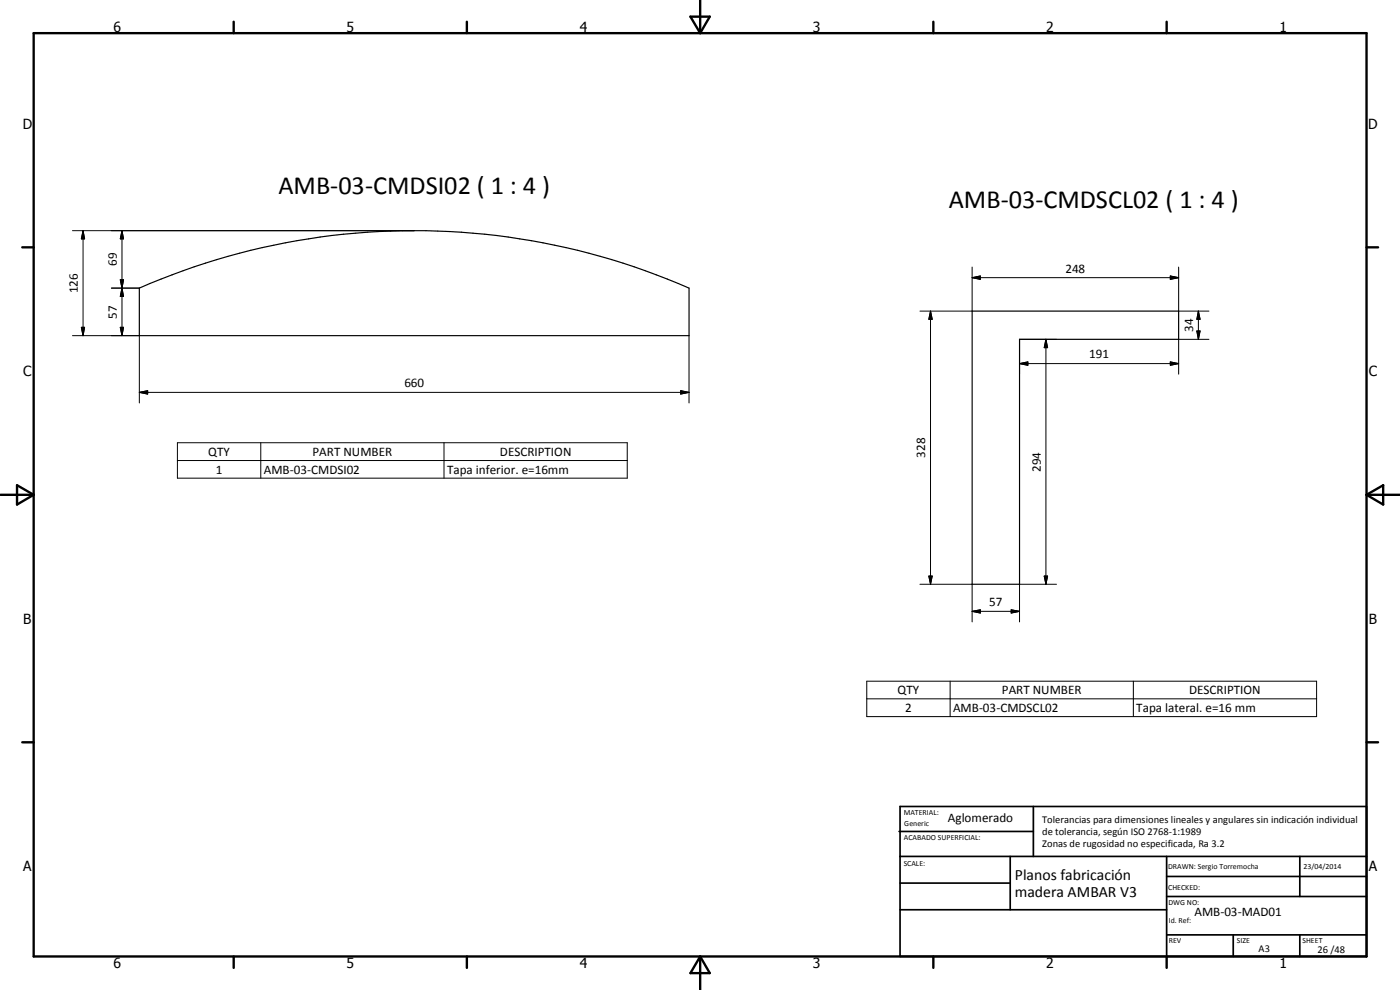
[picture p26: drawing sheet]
<svg xmlns="http://www.w3.org/2000/svg" width="420mm" height="297mm" viewBox="0 0 420 297" stroke-linecap="round" stroke-linejoin="round" font-family="sans-serif">
<defs><g id="words">
<g font-size="7.9">
<text x="83.6" y="58.1">AMB-03-CMDSI02 ( 1 : 4 )</text>
<text x="284.7" y="62.3">AMB-03-CMDSCL02 ( 1 : 4 )</text>
</g>
<g font-size="4.7">
<text x="304.6" y="263.9">Planos fabricación</text>
<text x="304.6" y="269.3">madera AMBAR V3</text>
</g>
<g font-size="4.2">
<text x="34" y="9.6">6</text>
<text x="104" y="9.6">5</text>
<text x="174" y="9.6">4</text>
<text x="244" y="9.6">3</text>
<text x="314" y="9.6">2</text>
<text x="384" y="9.6">1</text>
<text x="6.8" y="38.7">D</text>
<text x="410.6" y="38.7">D</text>
<text x="7" y="112.9">C</text>
<text x="410.8" y="112.9">C</text>
<text x="7" y="187.1">B</text>
<text x="410.8" y="187.1">B</text>
<text x="7" y="261.4">A</text>
<text x="410.8" y="261.4">A</text>
<text x="34" y="290.4">6</text>
<text x="104" y="290.4">5</text>
<text x="174" y="290.4">4</text>
<text x="244" y="290.4">3</text>
<text x="314" y="290.4">2</text>
<text x="384" y="290.4">1</text>
</g>
<g font-size="3.9">
<text x="35" y="79.8" transform="rotate(-90 35 79.8)">69</text>
<text x="319.7" y="81.8">248</text>
<text x="23.4" y="88" transform="rotate(-90 23.4 88)">126</text>
<text x="35" y="95.6" transform="rotate(-90 35 95.6)">57</text>
<text x="358.1" y="99.6" transform="rotate(-90 358.1 99.6)">34</text>
<text x="326.9" y="107.5">191</text>
<text x="121.4" y="116.2">660</text>
<text x="62.5" y="136.8">QTY</text>
<text x="93.8" y="136.8">PART NUMBER</text>
<text x="150" y="136.8">DESCRIPTION</text>
<text x="277.7" y="137.3" transform="rotate(-90 277.7 137.3)">328</text>
<text x="64.8" y="142.1">1</text>
<text x="79.2" y="142.1">AMB-03-CMDSI02</text>
<text x="134.2" y="142.2">Tapa inferior. e=16mm</text>
<text x="312.3" y="141.6" transform="rotate(-90 312.3 141.6)">294</text>
<text x="296.9" y="181.9">57</text>
<text x="269.4" y="208.3">QTY</text>
<text x="300.7" y="208.3">PART NUMBER</text>
<text x="356.9" y="208.3">DESCRIPTION</text>
<text x="271.6" y="213.6">2</text>
<text x="286" y="213.6">AMB-03-CMDSCL02</text>
<text x="341" y="213.7">Tapa lateral. e=16 mm</text>
<text x="284.5" y="246.6">Aglomerado</text>
<text x="358.5" y="275">AMB-03-MAD01</text>
</g>
<g font-size="3.1">
<text x="312.7" y="246.8">Tolerancias para dimensiones lineales y angulares sin indicación individual</text>
<text x="312.7" y="250.4">de tolerancia, según ISO 2768-1:1989</text>
<text x="312.7" y="254">Zonas de rugosidad no especificada, Ra 3.2</text>
<text x="377.7" y="285.6">A3</text>
<text x="395.4" y="285.9">26 /48</text>
</g>
<g font-size="2.4">
<text x="271.2" y="244.4">MATERIAL:</text>
<text x="271.3" y="252">ACABADO SUPERFICIAL:</text>
<text x="271.4" y="247.9">Generic</text>
<text x="271.2" y="259.7">SCALE:</text>
<text x="350.6" y="260.8">DRAWN: Sergio Torremocha</text>
<text x="391.2" y="260.6">23/04/2014</text>
<text x="350.6" y="267">CHECKED:</text>
<text x="350.6" y="271.4">DWG NO:</text>
<text x="350.8" y="276.9">Id. Ref:</text>
<text x="350.8" y="282.8">REV</text>
<text x="371.2" y="282.9">SIZE</text>
<text x="390.9" y="282.9">SHEET</text>
</g>
</g></defs>
<path d="M41.8 86.4a205.7 205.7 0 0 1 165 0v14.3h-165zM291.7 93.3h62v8.5h-47.7v73.5h-14.3z" fill="none" stroke="#000" stroke-width=".35"/>
<g fill="none" stroke="#000" stroke-width=".71">
<path d="M10.1 9.9h400v277.1h-400zM70.1 6.5v3.4M140.1 6.5v3.4M207.2 5h5.8l-2.9 4.9zM210.1 0v9.9M280.1 6.5v3.4M350.1 6.5v3.4M6.7 74.2h3.4M410.1 74.2h3.5M.1 148.5h10M5.1 145.6l5 2.9-5 2.9zM410.1 148.5h10"/>
<path d="M410.1 148.5l5-2.9v5.8zM6.7 222.7h3.4M410.1 222.7h3.5M70.1 287v3.4M140.1 287v3.4M210.1 287v10M210.1 287l2.9 5h-5.8zM280.1 287v3.4M350.1 287v3.4"/>
</g>
<g fill="none" stroke="#000" stroke-width=".51">
<path d="M269.8 249.5h40.3M270.1 242h140v45h-140zM270.1 257h140M303.2 257v16M310.1 242v15M350.1 257v30M390.1 257v12M270.1 265h33.1M270.1 273h80M350.1 269h60M350.1 263h60M350.1 280.5h60"/>
<path d="M370.1 280.5v6.5M390.1 280.5v6.5"/>
</g>
<g fill="none" stroke="#000" stroke-width=".3">
<path d="M21.7 69.2h102.6M24.9 69.2l.5 2.5h-1zM24.9 69.2v31.5M36.6 69.2l.5 2.5h-1zM36.6 69.2v31.5M24.4 98.2h1l-.5 2.5zM33.4 86.4h8.4M36.1 98.2h1l-.5 2.5zM36.1 83.9h1l-.5 2.5zM36.6 86.4l.5 2.5h-1zM279.3 93.3l.5 2.5h-1zM279.3 93.3v82"/>
<path d="M291.7 83.3l2.5-.5v1zM291.7 80.1v13.2h-15.6M291.7 83.3h62M351.2 82.8l2.5 .5-2.5 .5zM353.7 80.1v13.2h9.1M359.2 99.3h1l-.5 2.5zM359.7 93.3l.5 2.5h-1zM359.7 93.3v8.5M21.7 100.7h20.1v20.2M41.8 117.7l2.5-.5v1zM41.8 117.7h165M204.3 117.2l2.5 .5-2.5 .5z"/>
<path d="M206.8 100.7v20.2M306 109.1l2.5-.5v1zM306 109.1h47.7M313.9 101.8l.5 2.5h-1zM313.9 101.8v73.5M317.1 101.8h-11.1v10.5M351.2 108.6l2.5 .5-2.5 .5zM362.8 101.8h-9.1v10.5M53.2 132.8h135v10.7h-135zM53.2 138.2h135M78.3 132.8v10.7M133.3 132.8v10.7"/>
<path d="M276.1 175.3h15.6v11.3M278.8 172.8h1l-.5 2.5zM313.4 172.8h1l-.5 2.5zM317.1 175.3h-11.1v11.3M291.7 183.4l2.5-.4v.9zM291.7 183.4h14.3M303.5 183l2.5 .4-2.5 .5zM260.1 204.4h135v10.6h-135zM260.1 209.7h135M285.1 204.4v10.6M340.1 204.4v10.6"/>
</g>
<g fill="#000">
<path d="M24.9 69.2l.5 2.5h-1zM36.6 69.2l.5 2.5h-1zM24.4 98.2h1l-.5 2.5zM36.1 98.2h1l-.5 2.5zM36.1 83.9h1l-.5 2.5zM36.6 86.4l.5 2.5h-1zM279.3 93.3l.5 2.5h-1zM291.7 83.3l2.5-.5v1zM351.2 82.8l2.5 .5-2.5 .5zM359.2 99.3h1l-.5 2.5zM359.7 93.3l.5 2.5h-1zM41.8 117.7l2.5-.5v1z"/>
<path d="M204.3 117.2l2.5 .5-2.5 .5zM306 109.1l2.5-.5v1zM313.9 101.8l.5 2.5h-1zM351.2 108.6l2.5 .5-2.5 .5zM278.8 172.8h1l-.5 2.5zM313.4 172.8h1l-.5 2.5zM291.7 183.4l2.5-.4v.9zM303.5 183l2.5 .4-2.5 .5z"/>
</g>
<use href="#words"/>
</svg>
